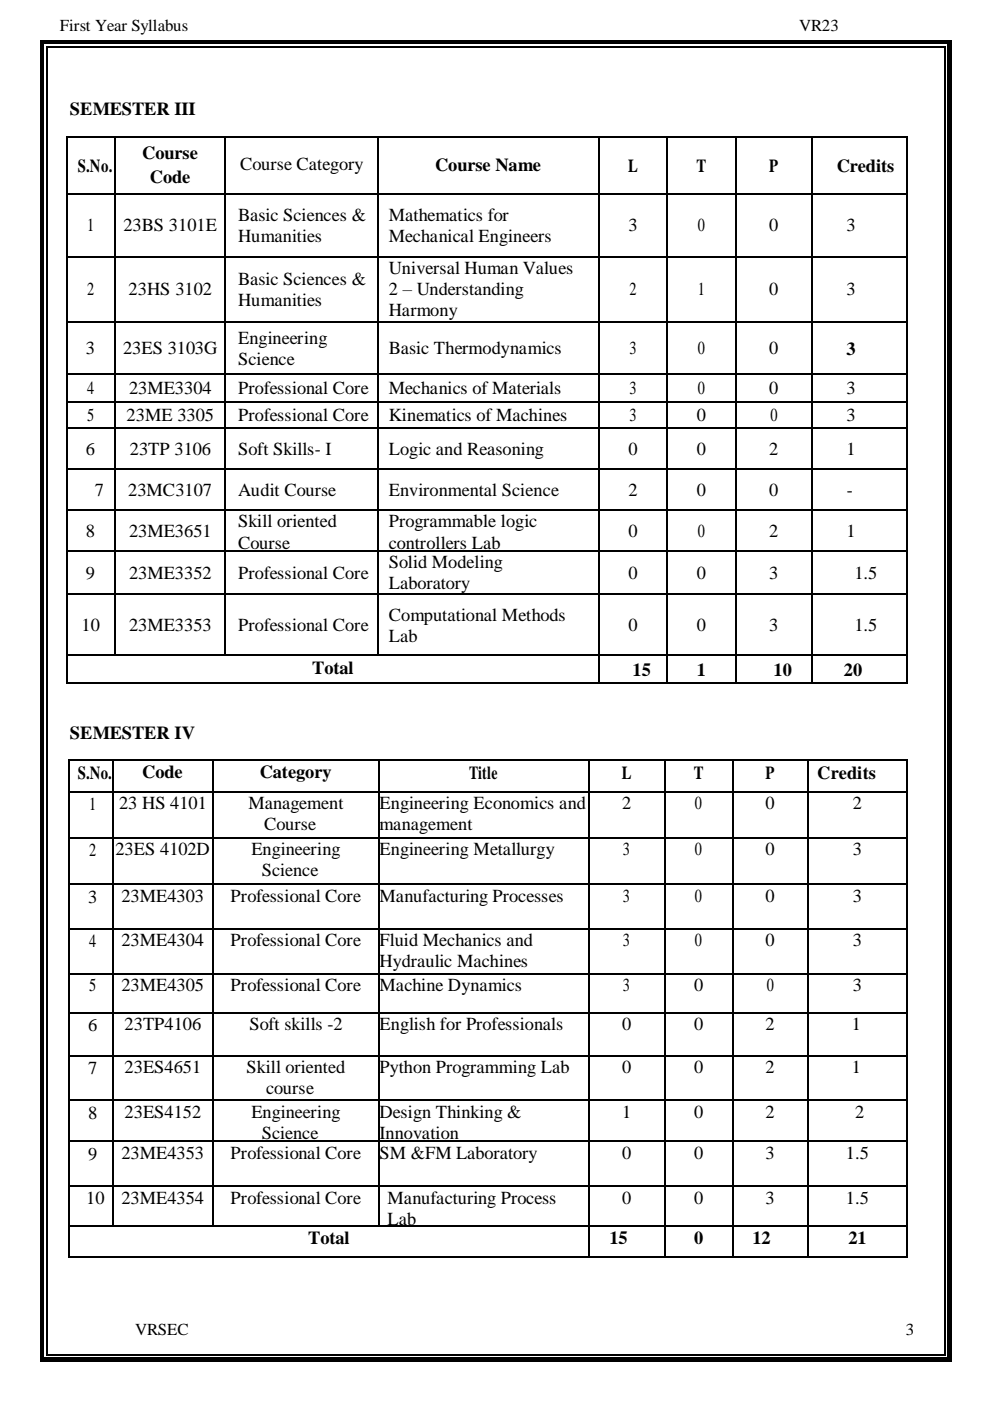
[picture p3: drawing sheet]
<svg xmlns="http://www.w3.org/2000/svg" width="210mm" height="297mm" viewBox="0 0 210 297" stroke-linecap="round" stroke-linejoin="round" font-family="sans-serif">
<defs><g id="words">
<g font-size="3.9">
<text x="14.8" y="24.4">SEMESTER III</text>
<text x="30.1" y="33.6">Course</text>
<text x="16.5" y="36.5">S.No.</text>
<text x="31.8" y="38.7">Code</text>
<text x="50.9" y="36.1">Course Category</text>
<text x="92.2" y="36.2">Course Name</text>
<text x="133.1" y="36.5">L</text>
<text x="147.6" y="36.5">T</text>
<text x="163.1" y="36.5">P</text>
<text x="177.4" y="36.5">Credits</text>
<text x="50.5" y="46.8">Basic Sciences &amp;</text>
<text x="82.4" y="46.8">Mathematics for</text>
<text x="18.5" y="49">1</text>
<text x="26.2" y="49">23BS 3101E</text>
<text x="50.5" y="51.3">Humanities</text>
<text x="82.4" y="51.3">Mechanical Engineers</text>
<text x="133.2" y="49">3</text>
<text x="147.9" y="49">0</text>
<text x="163.1" y="49">0</text>
<text x="179.4" y="49">3</text>
<text x="82.4" y="58.1">Universal Human Values</text>
<text x="18.5" y="62.6">2</text>
<text x="27.3" y="62.6">23HS 3102</text>
<text x="50.5" y="60.4">Basic Sciences &amp;</text>
<text x="50.5" y="64.9">Humanities</text>
<text x="82.4" y="62.5">2 – Understanding</text>
<text x="133.4" y="62.6">2</text>
<text x="147.9" y="62.6">1</text>
<text x="163.1" y="62.6">0</text>
<text x="179.4" y="62.6">3</text>
<text x="82.4" y="67">Harmony</text>
<text x="18.2" y="75.1">3</text>
<text x="26.1" y="75.1">23ES 3103G</text>
<text x="50.5" y="72.9">Engineering</text>
<text x="50.5" y="77.4">Science</text>
<text x="82.4" y="75.1">Basic Thermodynamics</text>
<text x="133.4" y="75.1">3</text>
<text x="147.9" y="75.1">0</text>
<text x="163.1" y="75.1">0</text>
<text x="179.4" y="75.2">3</text>
<text x="18.5" y="83.6">4</text>
<text x="27.4" y="83.6">23ME3304</text>
<text x="50.5" y="83.6">Professional Core</text>
<text x="82.4" y="83.6">Mechanics of Materials</text>
<text x="133.4" y="83.6">3</text>
<text x="147.9" y="83.6">0</text>
<text x="163.1" y="83.6">0</text>
<text x="179.4" y="83.6">3</text>
<text x="18.5" y="89.3">5</text>
<text x="26.8" y="89.3">23ME 3305</text>
<text x="50.5" y="89.3">Professional Core</text>
<text x="82.4" y="89.3">Kinematics of Machines</text>
<text x="133.4" y="89.3">3</text>
<text x="147.7" y="89.3">0</text>
<text x="163.3" y="89.3">0</text>
<text x="179.4" y="89.3">3</text>
<text x="18.2" y="96.5">6</text>
<text x="27.5" y="96.5">23TP 3106</text>
<text x="50.5" y="96.5">Soft Skills- I</text>
<text x="82.4" y="96.5">Logic and Reasoning</text>
<text x="133.2" y="96.5">0</text>
<text x="147.7" y="96.5">0</text>
<text x="163.1" y="96.5">2</text>
<text x="179.4" y="96.5">1</text>
<text x="20.1" y="105.1">7</text>
<text x="27.2" y="105.1">23MC3107</text>
<text x="50.5" y="105.1">Audit Course</text>
<text x="82.4" y="105.1">Environmental Science</text>
<text x="133.2" y="105.1">2</text>
<text x="147.7" y="105.1">0</text>
<text x="163.1" y="105.1">0</text>
<text x="179.5" y="105.1">-</text>
<text x="18.2" y="113.7">8</text>
<text x="27.4" y="113.7">23ME3651</text>
<text x="50.5" y="111.8">Skill oriented</text>
<text x="82.4" y="111.8">Programmable logic</text>
<text x="133.2" y="113.7">0</text>
<text x="147.9" y="113.7">0</text>
<text x="163.1" y="113.7">2</text>
<text x="179.4" y="113.7">1</text>
<text x="50.5" y="116.3">Course</text>
<text x="82.4" y="116.3">controllers Lab</text>
<text x="18.2" y="122.6">9</text>
<text x="27.4" y="122.6">23ME3352</text>
<text x="50.5" y="122.6">Professional Core</text>
<text x="82.4" y="120.4">Solid Modeling</text>
<text x="82.4" y="124.9">Laboratory</text>
<text x="133.2" y="122.6">0</text>
<text x="147.7" y="122.6">0</text>
<text x="163.1" y="122.6">3</text>
<text x="181.1" y="122.6">1.5</text>
<text x="82.4" y="131.5">Computational Methods</text>
<text x="17.3" y="133.7">10</text>
<text x="27.4" y="133.7">23ME3353</text>
<text x="50.5" y="133.7">Professional Core</text>
<text x="82.4" y="136">Lab</text>
<text x="133.2" y="133.7">0</text>
<text x="147.7" y="133.7">0</text>
<text x="163.1" y="133.7">3</text>
<text x="181.1" y="133.7">1.5</text>
<text x="66.1" y="142.9">Total</text>
<text x="134.1" y="143.2">15</text>
<text x="147.7" y="143.2">1</text>
<text x="164" y="143.2">10</text>
<text x="178.9" y="143.2">20</text>
<text x="14.8" y="156.6">SEMESTER IV</text>
<text x="16.5" y="165.1">S.No.</text>
<text x="30.1" y="164.9">Code</text>
<text x="55.1" y="164.9">Category</text>
<text x="99.4" y="165.1">Title</text>
<text x="131.8" y="165.1">L</text>
<text x="147" y="165.1">T</text>
<text x="162.3" y="165.1">P</text>
<text x="173.2" y="165.1">Credits</text>
<text x="18.9" y="171.7">1</text>
<text x="25.2" y="171.5">23 HS 4101</text>
<text x="52.7" y="171.5">Management</text>
<text x="80.5" y="171.5">Engineering Economics and</text>
<text x="131.9" y="171.5">2</text>
<text x="147.3" y="171.5">0</text>
<text x="162.3" y="171.5">0</text>
<text x="180.8" y="171.5">2</text>
<text x="56" y="176">Course</text>
<text x="80.5" y="176">management</text>
<text x="18.9" y="181.4">2</text>
<text x="24.5" y="181.2">23ES 4102D</text>
<text x="53.3" y="181.2">Engineering</text>
<text x="55.5" y="185.7">Science</text>
<text x="80.5" y="181.2">Engineering Metallurgy</text>
<text x="132" y="181.2">3</text>
<text x="147.3" y="181.2">0</text>
<text x="162.3" y="181.2">0</text>
<text x="180.8" y="181.2">3</text>
<text x="18.7" y="191.3">3</text>
<text x="25.7" y="191.1">23ME4303</text>
<text x="48.9" y="191.1">Professional Core</text>
<text x="80.5" y="191.1">Manufacturing Processes</text>
<text x="132" y="191.1">3</text>
<text x="147.3" y="191.1">0</text>
<text x="162.3" y="191.1">0</text>
<text x="180.8" y="191.1">3</text>
<text x="18.9" y="200.8">4</text>
<text x="25.7" y="200.5">23ME4304</text>
<text x="48.9" y="200.5">Professional Core</text>
<text x="80.5" y="200.5">Fluid Mechanics and</text>
<text x="132" y="200.5">3</text>
<text x="147.3" y="200.5">0</text>
<text x="162.3" y="200.5">0</text>
<text x="180.8" y="200.5">3</text>
<text x="80.5" y="205">Hydraulic Machines</text>
<text x="18.9" y="210.1">5</text>
<text x="25.7" y="210.1">23ME4305</text>
<text x="48.9" y="210.1">Professional Core</text>
<text x="80.5" y="210.1">Machine Dynamics</text>
<text x="132" y="210.1">3</text>
<text x="147.1" y="210.1">0</text>
<text x="162.5" y="210.1">0</text>
<text x="180.8" y="210.1">3</text>
<text x="18.7" y="218.5">6</text>
<text x="26.4" y="218.2">23TP4106</text>
<text x="52.9" y="218.2">Soft skills -2</text>
<text x="80.5" y="218.2">English for Professionals</text>
<text x="131.9" y="218.2">0</text>
<text x="147.1" y="218.2">0</text>
<text x="162.3" y="218.2">2</text>
<text x="180.6" y="218.2">1</text>
<text x="18.7" y="227.6">7</text>
<text x="26.4" y="227.5">23ES4651</text>
<text x="52.3" y="227.5">Skill oriented</text>
<text x="80.5" y="227.5">Python Programming Lab</text>
<text x="131.9" y="227.5">0</text>
<text x="147.1" y="227.5">0</text>
<text x="162.3" y="227.5">2</text>
<text x="180.6" y="227.5">1</text>
<text x="56.4" y="232">course</text>
<text x="18.7" y="237.1">8</text>
<text x="26.4" y="237">23ES4152</text>
<text x="53.3" y="237">Engineering</text>
<text x="80.5" y="237">Design Thinking &amp;</text>
<text x="131.9" y="237">1</text>
<text x="147.1" y="237">0</text>
<text x="162.3" y="237">2</text>
<text x="181.3" y="237">2</text>
<text x="18.7" y="245.9">9</text>
<text x="25.7" y="245.6">23ME4353</text>
<text x="48.9" y="245.6">Professional Core</text>
<text x="55.5" y="241.5">Science</text>
<text x="80.5" y="241.5">Innovation</text>
<text x="80.5" y="245.6">SM &amp;FM Laboratory</text>
<text x="131.9" y="245.6">0</text>
<text x="147.1" y="245.6">0</text>
<text x="162.3" y="245.6">3</text>
<text x="179.3" y="245.6">1.5</text>
<text x="18.3" y="255.3">10</text>
<text x="25.7" y="255.1">23ME4354</text>
<text x="48.9" y="255.1">Professional Core</text>
<text x="82.2" y="255.1">Manufacturing Process</text>
<text x="131.9" y="255.1">0</text>
<text x="147.1" y="255.1">0</text>
<text x="162.3" y="255.1">3</text>
<text x="179.3" y="255.1">1.5</text>
<text x="65.3" y="263.6">Total</text>
<text x="82.2" y="259.6">Lab</text>
<text x="129.2" y="263.6">15</text>
<text x="147.1" y="263.6">0</text>
<text x="159.5" y="263.6">12</text>
<text x="179.8" y="263.6">21</text>
</g>
<g font-size="3.6">
<text x="12.7" y="6.5">First Year Syllabus</text>
<text x="169.4" y="6.5">VR23</text>
<text x="28.6" y="283">VRSEC</text>
<text x="192" y="283">3</text>
</g>
</g></defs>
<g fill="#000">
<path d="M8.5 8.5h1v1.5h-1z" fill-rule="evenodd"/>
<path d="M8.5 8.5h1.5v1h-1.5z" fill-rule="evenodd"/>
<path d="M14 28.8h.3v.3h-.3z" fill-rule="evenodd"/>
<path d="M14 28.8h.3v.3h-.3z" fill-rule="evenodd"/>
<path d="M24.2 28.8h.4v.3h-.4z" fill-rule="evenodd"/>
<path d="M47.6 28.8h.3v.3h-.3z" fill-rule="evenodd"/>
<path d="M80 28.8h.4v.3h-.4z" fill-rule="evenodd"/>
<path d="M126.8 28.8h.3v.3h-.3z" fill-rule="evenodd"/>
<path d="M141.3 28.8h.3v.3h-.3z" fill-rule="evenodd"/>
<path d="M155.8 28.8h.4v.3h-.4z" fill-rule="evenodd"/>
<path d="M172 28.8h.4v.3h-.4z" fill-rule="evenodd"/>
<path d="M192.2 28.8h.3v.3h-.3z" fill-rule="evenodd"/>
<path d="M192.2 28.8h.3v.3h-.3z" fill-rule="evenodd"/>
<path d="M14 41h.3v.3h-.3z" fill-rule="evenodd"/>
<path d="M14 54.2h.3v.3h-.3z" fill-rule="evenodd"/>
<path d="M24.2 41h.4v.3h-.4z" fill-rule="evenodd"/>
<path d="M24.2 54.2h.4v.3h-.4z" fill-rule="evenodd"/>
<path d="M47.6 41h.3v.3h-.3z" fill-rule="evenodd"/>
<path d="M47.6 54.2h.3v.3h-.3z" fill-rule="evenodd"/>
<path d="M80 41h.4v.3h-.4z" fill-rule="evenodd"/>
<path d="M80 54.2h.4v.3h-.4z" fill-rule="evenodd"/>
<path d="M126.8 41h.3v.3h-.3z" fill-rule="evenodd"/>
<path d="M126.8 54.2h.3v.3h-.3z" fill-rule="evenodd"/>
<path d="M141.3 41h.3v.3h-.3z" fill-rule="evenodd"/>
<path d="M141.3 54.2h.3v.3h-.3z" fill-rule="evenodd"/>
<path d="M155.8 41h.4v.3h-.4z" fill-rule="evenodd"/>
<path d="M155.8 54.2h.4v.3h-.4z" fill-rule="evenodd"/>
<path d="M172 41h.4v.3h-.4z" fill-rule="evenodd"/>
<path d="M172 54.2h.4v.3h-.4z" fill-rule="evenodd"/>
<path d="M192.2 41h.3v.3h-.3z" fill-rule="evenodd"/>
<path d="M192.2 54.2h.3v.3h-.3z" fill-rule="evenodd"/>
<path d="M14 68.1h.3v.3h-.3z" fill-rule="evenodd"/>
<path d="M14 79.2h.3v.3h-.3z" fill-rule="evenodd"/>
<path d="M24.2 68.1h.4v.3h-.4z" fill-rule="evenodd"/>
<path d="M24.2 79.2h.4v.3h-.4z" fill-rule="evenodd"/>
<path d="M47.6 68.1h.3v.3h-.3z" fill-rule="evenodd"/>
<path d="M47.6 79.2h.3v.3h-.3z" fill-rule="evenodd"/>
<path d="M80 68.1h.4v.3h-.4z" fill-rule="evenodd"/>
<path d="M80 79.2h.4v.3h-.4z" fill-rule="evenodd"/>
<path d="M126.8 68.1h.3v.3h-.3z" fill-rule="evenodd"/>
<path d="M126.8 79.2h.3v.3h-.3z" fill-rule="evenodd"/>
<path d="M141.3 68.1h.3v.3h-.3z" fill-rule="evenodd"/>
<path d="M141.3 79.2h.3v.3h-.3z" fill-rule="evenodd"/>
<path d="M155.8 68.1h.4v.3h-.4z" fill-rule="evenodd"/>
<path d="M155.8 79.2h.4v.3h-.4z" fill-rule="evenodd"/>
<path d="M172 68.1h.4v.3h-.4z" fill-rule="evenodd"/>
<path d="M172 79.2h.4v.3h-.4z" fill-rule="evenodd"/>
<path d="M192.2 68.1h.3v.3h-.3z" fill-rule="evenodd"/>
<path d="M192.2 79.2h.3v.3h-.3z" fill-rule="evenodd"/>
<path d="M14 84.9h.3v.4h-.3z" fill-rule="evenodd"/>
<path d="M14 90.6h.3v.4h-.3z" fill-rule="evenodd"/>
<path d="M14 99.3h.3v.3h-.3z" fill-rule="evenodd"/>
<path d="M24.2 84.9h.4v.4h-.4z" fill-rule="evenodd"/>
<path d="M24.2 90.6h.4v.4h-.4z" fill-rule="evenodd"/>
<path d="M24.2 99.3h.4v.3h-.4z" fill-rule="evenodd"/>
<path d="M47.6 84.9h.3v.4h-.3z" fill-rule="evenodd"/>
<path d="M47.6 90.6h.3v.4h-.3z" fill-rule="evenodd"/>
<path d="M47.6 99.3h.3v.3h-.3z" fill-rule="evenodd"/>
<path d="M80 84.9h.4v.4h-.4z" fill-rule="evenodd"/>
<path d="M80 90.6h.4v.4h-.4z" fill-rule="evenodd"/>
<path d="M80 99.3h.4v.3h-.4z" fill-rule="evenodd"/>
<path d="M126.8 84.9h.3v.4h-.3z" fill-rule="evenodd"/>
<path d="M126.8 90.6h.3v.4h-.3z" fill-rule="evenodd"/>
<path d="M126.8 99.3h.3v.3h-.3z" fill-rule="evenodd"/>
<path d="M141.3 84.9h.3v.4h-.3z" fill-rule="evenodd"/>
<path d="M141.3 90.6h.3v.4h-.3z" fill-rule="evenodd"/>
<path d="M141.3 99.3h.3v.3h-.3z" fill-rule="evenodd"/>
<path d="M155.8 84.9h.4v.4h-.4z" fill-rule="evenodd"/>
<path d="M155.8 90.6h.4v.4h-.4z" fill-rule="evenodd"/>
<path d="M155.8 99.3h.4v.3h-.4z" fill-rule="evenodd"/>
<path d="M172 84.9h.4v.4h-.4z" fill-rule="evenodd"/>
<path d="M172 90.6h.4v.4h-.4z" fill-rule="evenodd"/>
<path d="M172 99.3h.4v.3h-.4z" fill-rule="evenodd"/>
<path d="M192.2 84.9h.3v.4h-.3z" fill-rule="evenodd"/>
<path d="M192.2 90.6h.3v.4h-.3z" fill-rule="evenodd"/>
<path d="M192.2 99.3h.3v.3h-.3z" fill-rule="evenodd"/>
<path d="M14 107.9h.3v.3h-.3z" fill-rule="evenodd"/>
<path d="M14 116.6h.3v.4h-.3z" fill-rule="evenodd"/>
<path d="M24.2 107.9h.4v.3h-.4z" fill-rule="evenodd"/>
<path d="M24.2 116.6h.4v.4h-.4z" fill-rule="evenodd"/>
<path d="M47.6 107.9h.3v.3h-.3z" fill-rule="evenodd"/>
<path d="M47.6 116.6h.3v.4h-.3z" fill-rule="evenodd"/>
<path d="M80 107.9h.4v.3h-.4z" fill-rule="evenodd"/>
<path d="M80 116.6h.4v.4h-.4z" fill-rule="evenodd"/>
<path d="M126.8 107.9h.3v.3h-.3z" fill-rule="evenodd"/>
<path d="M126.8 116.6h.3v.4h-.3z" fill-rule="evenodd"/>
<path d="M141.3 107.9h.3v.3h-.3z" fill-rule="evenodd"/>
<path d="M141.3 116.6h.3v.4h-.3z" fill-rule="evenodd"/>
<path d="M155.8 107.9h.4v.3h-.4z" fill-rule="evenodd"/>
<path d="M155.8 116.6h.4v.4h-.4z" fill-rule="evenodd"/>
<path d="M172 107.9h.4v.3h-.4z" fill-rule="evenodd"/>
<path d="M172 116.6h.4v.4h-.4z" fill-rule="evenodd"/>
<path d="M192.2 107.9h.3v.3h-.3z" fill-rule="evenodd"/>
<path d="M192.2 116.6h.3v.4h-.3z" fill-rule="evenodd"/>
<path d="M14 125.8h.3v.3h-.3z" fill-rule="evenodd"/>
<path d="M14 138.7h.3v.4h-.3z" fill-rule="evenodd"/>
<path d="M24.2 125.8h.4v.3h-.4z" fill-rule="evenodd"/>
<path d="M24.2 138.7h.4v.4h-.4z" fill-rule="evenodd"/>
<path d="M47.6 125.8h.3v.3h-.3z" fill-rule="evenodd"/>
<path d="M47.6 138.7h.3v.4h-.3z" fill-rule="evenodd"/>
<path d="M80 125.8h.4v.3h-.4z" fill-rule="evenodd"/>
<path d="M80 138.7h.4v.4h-.4z" fill-rule="evenodd"/>
<path d="M126.8 125.8h.3v.3h-.3z" fill-rule="evenodd"/>
<path d="M126.8 138.7h.3v.4h-.3z" fill-rule="evenodd"/>
<path d="M141.3 125.8h.3v.3h-.3z" fill-rule="evenodd"/>
<path d="M141.3 138.7h.3v.4h-.3z" fill-rule="evenodd"/>
<path d="M155.8 125.8h.4v.3h-.4z" fill-rule="evenodd"/>
<path d="M155.8 138.7h.4v.4h-.4z" fill-rule="evenodd"/>
<path d="M172 125.8h.4v.3h-.4z" fill-rule="evenodd"/>
<path d="M172 138.7h.4v.4h-.4z" fill-rule="evenodd"/>
<path d="M192.2 125.8h.3v.3h-.3z" fill-rule="evenodd"/>
<path d="M192.2 138.7h.3v.4h-.3z" fill-rule="evenodd"/>
<path d="M14 144.5h.3v.3h-.3z" fill-rule="evenodd"/>
<path d="M14 144.5h.3v.3h-.3z" fill-rule="evenodd"/>
<path d="M126.8 144.5h.3v.3h-.3z" fill-rule="evenodd"/>
<path d="M141.3 144.5h.3v.3h-.3z" fill-rule="evenodd"/>
<path d="M155.8 144.5h.4v.3h-.4z" fill-rule="evenodd"/>
<path d="M172 144.5h.4v.3h-.4z" fill-rule="evenodd"/>
<path d="M192.2 144.5h.3v.3h-.3z" fill-rule="evenodd"/>
<path d="M192.2 144.5h.3v.3h-.3z" fill-rule="evenodd"/>
<path d="M14.4 160.9h.3v.3h-.3z" fill-rule="evenodd"/>
<path d="M14.4 160.9h.3v.3h-.3z" fill-rule="evenodd"/>
<path d="M14.4 167.6h.3v.3h-.3z" fill-rule="evenodd"/>
<path d="M14.4 177.3h.3v.4h-.3z" fill-rule="evenodd"/>
<path d="M23.7 160.9h.4v.3h-.4z" fill-rule="evenodd"/>
<path d="M23.7 167.6h.4v.3h-.4z" fill-rule="evenodd"/>
<path d="M23.7 177.3h.4v.4h-.4z" fill-rule="evenodd"/>
<path d="M45.1 160.9h.3v.3h-.3z" fill-rule="evenodd"/>
<path d="M45.1 167.6h.3v.3h-.3z" fill-rule="evenodd"/>
<path d="M45.1 177.3h.3v.4h-.3z" fill-rule="evenodd"/>
<path d="M80.1 160.9h.4v.3h-.4z" fill-rule="evenodd"/>
<path d="M80.1 167.6h.4v.3h-.4z" fill-rule="evenodd"/>
<path d="M80.1 177.3h.4v.4h-.4z" fill-rule="evenodd"/>
<path d="M124.7 160.9h.3v.3h-.3z" fill-rule="evenodd"/>
<path d="M124.7 167.6h.3v.3h-.3z" fill-rule="evenodd"/>
<path d="M124.7 177.3h.3v.4h-.3z" fill-rule="evenodd"/>
<path d="M140.8 160.9h.3v.3h-.3z" fill-rule="evenodd"/>
<path d="M140.8 167.6h.3v.3h-.3z" fill-rule="evenodd"/>
<path d="M140.8 177.3h.3v.4h-.3z" fill-rule="evenodd"/>
<path d="M155.2 160.9h.3v.3h-.3z" fill-rule="evenodd"/>
<path d="M155.2 167.6h.3v.3h-.3z" fill-rule="evenodd"/>
<path d="M155.2 177.3h.3v.4h-.3z" fill-rule="evenodd"/>
<path d="M171.2 160.9h.3v.3h-.3z" fill-rule="evenodd"/>
<path d="M171.2 167.6h.3v.3h-.3z" fill-rule="evenodd"/>
<path d="M171.2 177.3h.3v.4h-.3z" fill-rule="evenodd"/>
<path d="M192 160.9h.4v.3h-.4z" fill-rule="evenodd"/>
<path d="M192 160.9h.4v.3h-.4z" fill-rule="evenodd"/>
<path d="M192 167.6h.4v.3h-.4z" fill-rule="evenodd"/>
<path d="M192 177.3h.4v.4h-.4z" fill-rule="evenodd"/>
<path d="M14.4 187.2h.3v.4h-.3z" fill-rule="evenodd"/>
<path d="M14.4 196.6h.3v.4h-.3z" fill-rule="evenodd"/>
<path d="M23.7 187.2h.4v.4h-.4z" fill-rule="evenodd"/>
<path d="M23.7 196.6h.4v.4h-.4z" fill-rule="evenodd"/>
<path d="M45.1 187.2h.3v.4h-.3z" fill-rule="evenodd"/>
<path d="M45.1 196.6h.3v.4h-.3z" fill-rule="evenodd"/>
<path d="M80.1 187.2h.4v.4h-.4z" fill-rule="evenodd"/>
<path d="M80.1 196.6h.4v.4h-.4z" fill-rule="evenodd"/>
<path d="M124.7 187.2h.3v.4h-.3z" fill-rule="evenodd"/>
<path d="M124.7 196.6h.3v.4h-.3z" fill-rule="evenodd"/>
<path d="M140.8 187.2h.3v.4h-.3z" fill-rule="evenodd"/>
<path d="M140.8 196.6h.3v.4h-.3z" fill-rule="evenodd"/>
<path d="M155.2 187.2h.3v.4h-.3z" fill-rule="evenodd"/>
<path d="M155.2 196.6h.3v.4h-.3z" fill-rule="evenodd"/>
<path d="M171.2 187.2h.3v.4h-.3z" fill-rule="evenodd"/>
<path d="M171.2 196.6h.3v.4h-.3z" fill-rule="evenodd"/>
<path d="M192 187.2h.4v.4h-.4z" fill-rule="evenodd"/>
<path d="M192 196.6h.4v.4h-.4z" fill-rule="evenodd"/>
<path d="M14.4 206.2h.3v.4h-.3z" fill-rule="evenodd"/>
<path d="M14.4 214.4h.3v.4h-.3z" fill-rule="evenodd"/>
<path d="M23.7 206.2h.4v.4h-.4z" fill-rule="evenodd"/>
<path d="M23.7 214.4h.4v.4h-.4z" fill-rule="evenodd"/>
<path d="M45.1 206.2h.3v.4h-.3z" fill-rule="evenodd"/>
<path d="M45.1 214.4h.3v.4h-.3z" fill-rule="evenodd"/>
<path d="M80.1 206.2h.4v.4h-.4z" fill-rule="evenodd"/>
<path d="M80.1 214.4h.4v.4h-.4z" fill-rule="evenodd"/>
<path d="M124.7 206.2h.3v.4h-.3z" fill-rule="evenodd"/>
<path d="M124.7 214.4h.3v.4h-.3z" fill-rule="evenodd"/>
<path d="M140.8 206.2h.3v.4h-.3z" fill-rule="evenodd"/>
<path d="M140.8 214.4h.3v.4h-.3z" fill-rule="evenodd"/>
<path d="M155.2 206.2h.3v.4h-.3z" fill-rule="evenodd"/>
<path d="M155.2 214.4h.3v.4h-.3z" fill-rule="evenodd"/>
<path d="M171.2 206.2h.3v.4h-.3z" fill-rule="evenodd"/>
<path d="M171.2 214.4h.3v.4h-.3z" fill-rule="evenodd"/>
<path d="M192 206.2h.4v.4h-.4z" fill-rule="evenodd"/>
<path d="M192 214.4h.4v.4h-.4z" fill-rule="evenodd"/>
<path d="M14.4 223.6h.3v.3h-.3z" fill-rule="evenodd"/>
<path d="M14.4 233.1h.3v.3h-.3z" fill-rule="evenodd"/>
<path d="M23.7 223.6h.4v.3h-.4z" fill-rule="evenodd"/>
<path d="M23.7 233.1h.4v.3h-.4z" fill-rule="evenodd"/>
<path d="M45.1 223.6h.3v.3h-.3z" fill-rule="evenodd"/>
<path d="M45.1 233.1h.3v.3h-.3z" fill-rule="evenodd"/>
<path d="M80.1 223.6h.4v.3h-.4z" fill-rule="evenodd"/>
<path d="M80.1 233.1h.4v.3h-.4z" fill-rule="evenodd"/>
<path d="M124.7 223.6h.3v.3h-.3z" fill-rule="evenodd"/>
<path d="M124.7 233.1h.3v.3h-.3z" fill-rule="evenodd"/>
<path d="M140.8 223.6h.3v.3h-.3z" fill-rule="evenodd"/>
<path d="M140.8 233.1h.3v.3h-.3z" fill-rule="evenodd"/>
<path d="M155.2 223.6h.3v.3h-.3z" fill-rule="evenodd"/>
<path d="M155.2 233.1h.3v.3h-.3z" fill-rule="evenodd"/>
<path d="M171.2 223.6h.3v.3h-.3z" fill-rule="evenodd"/>
<path d="M171.2 233.1h.3v.3h-.3z" fill-rule="evenodd"/>
<path d="M192 223.6h.4v.3h-.4z" fill-rule="evenodd"/>
<path d="M192 233.1h.4v.3h-.4z" fill-rule="evenodd"/>
<path d="M14.4 241.7h.3v.3h-.3z" fill-rule="evenodd"/>
<path d="M14.4 251.2h.3v.3h-.3z" fill-rule="evenodd"/>
<path d="M14.4 259.7h.3v.3h-.3z" fill-rule="evenodd"/>
<path d="M23.7 241.7h.4v.3h-.4z" fill-rule="evenodd"/>
<path d="M23.7 251.2h.4v.3h-.4z" fill-rule="evenodd"/>
<path d="M23.7 259.7h.4v.3h-.4z" fill-rule="evenodd"/>
<path d="M45.1 241.7h.3v.3h-.3z" fill-rule="evenodd"/>
<path d="M45.1 251.2h.3v.3h-.3z" fill-rule="evenodd"/>
<path d="M45.1 259.7h.3v.3h-.3z" fill-rule="evenodd"/>
<path d="M80.1 241.7h.4v.3h-.4z" fill-rule="evenodd"/>
<path d="M80.1 251.2h.4v.3h-.4z" fill-rule="evenodd"/>
<path d="M80.1 259.7h.4v.3h-.4z" fill-rule="evenodd"/>
<path d="M124.7 241.7h.3v.3h-.3z" fill-rule="evenodd"/>
<path d="M124.7 251.2h.3v.3h-.3z" fill-rule="evenodd"/>
<path d="M124.7 259.7h.3v.3h-.3z" fill-rule="evenodd"/>
<path d="M140.8 241.7h.3v.3h-.3z" fill-rule="evenodd"/>
<path d="M140.8 251.2h.3v.3h-.3z" fill-rule="evenodd"/>
<path d="M140.8 259.7h.3v.3h-.3z" fill-rule="evenodd"/>
<path d="M155.2 241.7h.3v.3h-.3z" fill-rule="evenodd"/>
<path d="M155.2 251.2h.3v.3h-.3z" fill-rule="evenodd"/>
<path d="M155.2 259.7h.3v.3h-.3z" fill-rule="evenodd"/>
<path d="M171.2 241.7h.3v.3h-.3z" fill-rule="evenodd"/>
<path d="M171.2 251.2h.3v.3h-.3z" fill-rule="evenodd"/>
<path d="M171.2 259.7h.3v.3h-.3z" fill-rule="evenodd"/>
<path d="M192 241.7h.4v.3h-.4z" fill-rule="evenodd"/>
<path d="M192 251.2h.4v.3h-.4z" fill-rule="evenodd"/>
<path d="M192 259.7h.4v.3h-.4z" fill-rule="evenodd"/>
<path d="M14.4 266.3h.3v.3h-.3z" fill-rule="evenodd"/>
<path d="M14.4 266.3h.3v.3h-.3z" fill-rule="evenodd"/>
<path d="M124.7 266.3h.3v.3h-.3z" fill-rule="evenodd"/>
<path d="M140.8 266.3h.3v.3h-.3z" fill-rule="evenodd"/>
<path d="M155.2 266.3h.3v.3h-.3z" fill-rule="evenodd"/>
<path d="M171.2 266.3h.3v.3h-.3z" fill-rule="evenodd"/>
<path d="M192 266.3h.4v.3h-.4z" fill-rule="evenodd"/>
<path d="M192 266.3h.4v.3h-.4z" fill-rule="evenodd"/>
</g>
<g fill="none" stroke="#000" stroke-width=".34">
<path d="M14.1 29.1v11.9M14.3 29h9.9M24.4 29.1v11.9M24.6 29h23M47.8 29.1v11.9M47.9 29h32.1M80.2 29.1v11.9M80.4 29h46.4M127 29.1v11.9M127.1 29h14.2M141.5 29.1v11.9M141.6 29h14.2"/>
<path d="M156 29.1v11.9M156.2 29h15.8M172.2 29.1v11.9M172.4 29h19.8M192.4 29.1v11.9M14.1 41.3v12.9M14.1 54.5v13.6M14.3 41.2h9.9M14.3 54.4h9.9M24.4 41.3v12.9M24.4 54.5v13.6M24.6 41.2h23"/>
<path d="M24.6 54.4h23M47.8 41.3v12.9M47.8 54.5v13.6M47.9 41.2h32.1M47.9 54.4h32.1M80.2 41.3v12.9M80.2 54.5v13.6M80.4 41.2h46.4M80.4 54.4h46.4M127 41.3v12.9M127 54.5v13.6M127.1 41.2h14.2"/>
<path d="M127.1 54.4h14.2M141.5 41.3v12.9M141.5 54.5v13.6M141.6 41.2h14.2M141.6 54.4h14.2M156 41.3v12.9M156 54.5v13.6M156.2 41.2h15.8M156.2 54.4h15.8M172.2 41.3v12.9M172.2 54.5v13.6M172.4 41.2h19.8"/>
<path d="M172.4 54.4h19.8M192.4 41.3v12.9M192.4 54.5v13.6M14.1 68.4v10.8M14.1 79.5v5.4M14.3 68.3h9.9M14.3 79.4h9.9M24.4 68.4v10.8M24.4 79.5v5.4M24.6 68.3h23M24.6 79.4h23M47.8 68.4v10.8"/>
<path d="M47.8 79.5v5.4M47.9 68.3h32.1M47.9 79.4h32.1M80.2 68.4v10.8M80.2 79.5v5.4M80.4 68.3h46.4M80.4 79.4h46.4M127 68.4v10.8M127 79.5v5.4M127.1 68.3h14.2M127.1 79.4h14.2M141.5 68.4v10.8"/>
<path d="M141.5 79.5v5.4M141.6 68.3h14.2M141.6 79.4h14.2M156 68.4v10.8M156 79.5v5.4M156.2 68.3h15.8M156.2 79.4h15.8M172.2 68.4v10.8M172.2 79.5v5.4M172.4 68.3h19.8M172.4 79.4h19.8M192.4 68.4v10.8"/>
<path d="M192.4 79.5v5.4M14.1 85.3v5.3M14.1 91v8.3M14.1 99.6v8.3M14.3 85.1h9.9M14.3 90.8h9.9M14.3 99.4h9.9M24.4 85.3v5.3M24.4 91v8.3M24.4 99.6v8.3M24.6 85.1h23M24.6 90.8h23"/>
<path d="M24.6 99.4h23M47.8 85.3v5.3M47.8 91v8.3M47.8 99.6v8.3M47.9 85.1h32.1M47.9 90.8h32.1M47.9 99.4h32.1M80.2 85.3v5.3M80.2 91v8.3M80.2 99.6v8.3M80.4 85.1h46.4M80.4 90.8h46.4"/>
<path d="M80.4 99.4h46.4M127 85.3v5.3M127 91v8.3M127 99.6v8.3M127.1 85.1h14.2M127.1 90.8h14.2M127.1 99.4h14.2M141.5 85.3v5.3M141.5 91v8.3M141.5 99.6v8.3M141.6 85.1h14.2M141.6 90.8h14.2"/>
<path d="M141.6 99.4h14.2M156 85.3v5.3M156 91v8.3M156 99.6v8.3M156.2 85.1h15.8M156.2 90.8h15.8M156.2 99.4h15.8M172.2 85.3v5.3M172.2 91v8.3M172.2 99.6v8.3M172.4 85.1h19.8M172.4 90.8h19.8"/>
<path d="M172.4 99.4h19.8M192.4 85.3v5.3M192.4 91v8.3M192.4 99.6v8.3M14.1 108.2v8.4M14.1 117v8.8M14.3 108.1h9.9M14.3 116.8h9.9M24.4 108.2v8.4M24.4 117v8.8M24.6 108.1h23M24.6 116.8h23"/>
<path d="M47.8 108.2v8.4M47.8 117v8.8M47.9 108.1h32.1M47.9 116.8h32.1M80.2 108.2v8.4M80.2 117v8.8M80.4 108.1h46.4M80.4 116.8h46.4M127 108.2v8.4M127 117v8.8M127.1 108.1h14.2M127.1 116.8h14.2"/>
<path d="M141.5 108.2v8.4M141.5 117v8.8M141.6 108.1h14.2M141.6 116.8h14.2M156 108.2v8.4M156 117v8.8M156.2 108.1h15.8M156.2 116.8h15.8M172.2 108.2v8.4M172.2 117v8.8M172.4 108.1h19.8M172.4 116.8h19.8"/>
<path d="M192.4 108.2v8.4M192.4 117v8.8M14.1 126.1v12.6M14.1 139.1v5.4M14.3 125.9h9.9M14.3 138.9h9.9M24.4 126.1v12.6M24.6 125.9h23M24.6 138.9h23M47.8 126.1v12.6M47.9 125.9h32.1M47.9 138.9h32.1"/>
<path d="M80.2 126.1v12.6M80.4 125.9h46.4M80.4 138.9h46.4M127 126.1v12.6M127 139.1v5.4M127.1 125.9h14.2M127.1 138.9h14.2M141.5 126.1v12.6M141.5 139.1v5.4M141.6 125.9h14.2M141.6 138.9h14.2M156 126.1v12.6"/>
<path d="M156 139.1v5.4M156.2 125.9h15.8M156.2 138.9h15.8M172.2 126.1v12.6M172.2 139.1v5.4M172.4 125.9h19.8M172.4 138.9h19.8M192.4 126.1v12.6M192.4 139.1v5.4M14.3 144.7h112.5M127.1 144.7h14.2M141.6 144.7h14.2"/>
<path d="M156.2 144.7h15.8M172.4 144.7h19.8M14.6 161.2v6.4M14.6 167.9v9.4M14.6 177.7v9.5M14.7 161.1h9M14.7 167.8h9M14.7 177.5h9M23.9 161.2v6.4M23.9 167.9v9.4M23.9 177.7v9.5M24.1 161.1h21"/>
<path d="M24.1 167.8h21M24.1 177.5h21M45.2 161.2v6.4M45.2 167.9v9.4M45.2 177.7v9.5M45.4 161.1h34.7M45.4 167.8h34.7M45.4 177.5h34.7M80.3 161.2v6.4M80.3 167.9v9.4M80.3 177.7v9.5M80.5 161.1h44.2"/>
<path d="M80.5 167.8h44.2M80.5 177.5h44.2M124.8 161.2v6.4M124.8 167.9v9.4M124.8 177.7v9.5M125 161.1h15.8M125 167.8h15.8M125 177.5h15.8M140.9 161.2v6.4M140.9 167.9v9.4M140.9 177.7v9.5M141.1 161.1h14.1"/>
<path d="M141.1 167.8h14.1M141.1 177.5h14.1M155.3 161.2v6.4M155.3 167.9v9.4M155.3 177.7v9.5M155.5 161.1h15.7M155.5 167.8h15.7M155.5 177.5h15.7M171.3 161.2v6.4M171.3 167.9v9.4M171.3 177.7v9.5M171.5 161.1h20.5"/>
<path d="M171.5 167.8h20.5M171.5 177.5h20.5M192.2 161.2v6.4M192.2 167.9v9.4M192.2 177.7v9.5M14.6 187.6v9M14.6 197v9.2M14.7 187.4h9M14.7 196.8h9M23.9 187.6v9M23.9 197v9.2M24.1 187.4h21"/>
<path d="M24.1 196.8h21M45.2 187.6v9M45.2 197v9.2M45.4 187.4h34.7M45.4 196.8h34.7M80.3 187.6v9M80.3 197v9.2M80.5 187.4h44.2M80.5 196.8h44.2M124.8 187.6v9M124.8 197v9.2M125 187.4h15.8"/>
<path d="M125 196.8h15.8M140.9 187.6v9M140.9 197v9.2M141.1 187.4h14.1M141.1 196.8h14.1M155.3 187.6v9M155.3 197v9.2M155.5 187.4h15.7M155.5 196.8h15.7M171.3 187.6v9M171.3 197v9.2M171.5 187.4h20.5"/>
<path d="M171.5 196.8h20.5M192.2 187.6v9M192.2 197v9.2M14.6 206.6v7.8M14.6 214.8v8.8M14.7 206.4h9M14.7 214.6h9M23.9 206.6v7.8M23.9 214.8v8.8M24.1 206.4h21M24.1 214.6h21M45.2 206.6v7.8"/>
<path d="M45.2 214.8v8.8M45.4 206.4h34.7M45.4 214.6h34.7M80.3 206.6v7.8M80.3 214.8v8.8M80.5 206.4h44.2M80.5 214.6h44.2M124.8 206.6v7.8M124.8 214.8v8.8M125 206.4h15.8M125 214.6h15.8M140.9 206.6v7.8"/>
<path d="M140.9 214.8v8.8M141.1 206.4h14.1M141.1 214.6h14.1M155.3 206.6v7.8M155.3 214.8v8.8M155.5 206.4h15.7M155.5 214.6h15.7M171.3 206.6v7.8M171.3 214.8v8.8M171.5 206.4h20.5M171.5 214.6h20.5M192.2 206.6v7.8"/>
<path d="M192.2 214.8v8.8M14.6 223.9v9.2M14.6 233.4v8.3M14.7 223.7h9M14.7 233.2h9M23.9 223.9v9.2M23.9 233.4v8.3M24.1 223.7h21M24.1 233.2h21M45.2 223.9v9.2M45.2 233.4v8.3M45.4 223.7h34.7"/>
<path d="M45.4 233.2h34.7M80.3 223.9v9.2M80.3 233.4v8.3M80.5 223.7h44.2M80.5 233.2h44.2M124.8 223.9v9.2M124.8 233.4v8.3M125 223.7h15.8M125 233.2h15.8M140.9 223.9v9.2M140.9 233.4v8.3M141.1 223.7h14.1"/>
<path d="M141.1 233.2h14.1M155.3 223.9v9.2M155.3 233.4v8.3M155.5 223.7h15.7M155.5 233.2h15.7M171.3 223.9v9.2M171.3 233.4v8.3M171.5 223.7h20.5M171.5 233.2h20.5M192.2 223.9v9.2M192.2 233.4v8.3M14.6 242v9.2"/>
<path d="M14.6 251.5v8.2M14.6 260v6.3M14.7 241.9h9M14.7 251.4h9M14.7 259.8h9M23.9 242v9.2M23.9 251.5v8.2M24.1 241.9h21M24.1 251.4h21M24.1 259.8h21M45.2 242v9.2M45.2 251.5v8.2"/>
<path d="M45.4 241.9h34.7M45.4 251.4h34.7M45.4 259.8h34.7M80.3 242v9.2M80.3 251.5v8.2M80.5 241.9h44.2M80.5 251.4h44.2M80.5 259.8h44.2M124.8 242v9.2M124.8 251.5v8.2M124.8 260v6.3M125 241.9h15.8"/>
<path d="M125 251.4h15.8M125 259.8h15.8M140.9 242v9.2M140.9 251.5v8.2M140.9 260v6.3M141.1 241.9h14.1M141.1 251.4h14.1M141.1 259.8h14.1M155.3 242v9.2M155.3 251.5v8.2M155.3 260v6.3M155.5 241.9h15.7"/>
<path d="M155.5 251.4h15.7M155.5 259.8h15.7M171.3 242v9.2M171.3 251.5v8.2M171.3 260v6.3M171.5 241.9h20.5M171.5 251.4h20.5M171.5 259.8h20.5M192.2 242v9.2M192.2 251.5v8.2M192.2 260v6.3M14.7 266.4h110"/>
<path d="M125 266.4h15.8M141.1 266.4h14.1M155.5 266.4h15.7M171.5 266.4h20.5"/>
</g>
<g fill="#fff">
<path d="M9.5 9.5h.2v.5h-.2z" fill-rule="evenodd"/>
<path d="M9.5 9.5h.5v.2h-.5z" fill-rule="evenodd"/>
</g>
<g fill="#000">
<path d="M9.7 9.7h.3v.3h-.3z" fill-rule="evenodd"/>
<path d="M9.7 9.7h.3v.3h-.3z" fill-rule="evenodd"/>
<path d="M10 8.5h190.2v1h-190.2z" fill-rule="evenodd"/>
</g>
<path d="M10 9.5h190.2v.2h-190.2z" fill-rule="evenodd" fill="#fff"/>
<path d="M10 9.9h190.2" fill="none" stroke="#000" stroke-width=".25"/>
<g fill="#000">
<path d="M200.2 8.5h1.5v1h-1.5z" fill-rule="evenodd"/>
<path d="M200.7 8.5h1v1.5h-1z" fill-rule="evenodd"/>
</g>
<g fill="#fff">
<path d="M200.4 9.5h.3v.5h-.3z" fill-rule="evenodd"/>
<path d="M200.2 9.5h.5v.2h-.5z" fill-rule="evenodd"/>
</g>
<g fill="#000">
<path d="M200.2 9.7h.2v.3h-.2z" fill-rule="evenodd"/>
<path d="M200.2 9.7h.2v.3h-.2z" fill-rule="evenodd"/>
<path d="M8.5 10h1v277h-1z" fill-rule="evenodd"/>
</g>
<path d="M9.5 10h.2v277h-.2z" fill-rule="evenodd" fill="#fff"/>
<path d="M9.9 10v277" fill="none" stroke="#000" stroke-width=".26"/>
<path d="M200.7 10h1v277h-1z" fill-rule="evenodd" fill="#000"/>
<path d="M200.4 10h.3v277h-.3z" fill-rule="evenodd" fill="#fff"/>
<path d="M200.3 10v277" fill="none" stroke="#000" stroke-width=".25"/>
<g fill="#000">
<path d="M8.5 287h1v1.5h-1z" fill-rule="evenodd"/>
<path d="M8.5 287.5h1.5v1h-1.5z" fill-rule="evenodd"/>
</g>
<g fill="#fff">
<path d="M9.5 287h.2v.5h-.2z" fill-rule="evenodd"/>
<path d="M9.5 287.3h.5v.2h-.5z" fill-rule="evenodd"/>
</g>
<g fill="#000">
<path d="M9.7 287h.3v.3h-.3z" fill-rule="evenodd"/>
<path d="M9.7 287h.3v.3h-.3z" fill-rule="evenodd"/>
<path d="M10 287.5h190.2v1h-190.2z" fill-rule="evenodd"/>
</g>
<path d="M10 287.3h190.2v.2h-190.2z" fill-rule="evenodd" fill="#fff"/>
<path d="M10 287.1h190.2" fill="none" stroke="#000" stroke-width=".25"/>
<g fill="#000">
<path d="M200.2 287.5h1.5v1h-1.5z" fill-rule="evenodd"/>
<path d="M200.7 287h1v1.5h-1z" fill-rule="evenodd"/>
</g>
<g fill="#fff">
<path d="M200.4 287h.3v.5h-.3z" fill-rule="evenodd"/>
<path d="M200.2 287.3h.5v.2h-.5z" fill-rule="evenodd"/>
</g>
<g fill="#000">
<path d="M200.2 287h.2v.3h-.2z" fill-rule="evenodd"/>
<path d="M200.2 287h.2v.3h-.2z" fill-rule="evenodd"/>
</g>
<use href="#words"/>
</svg>
